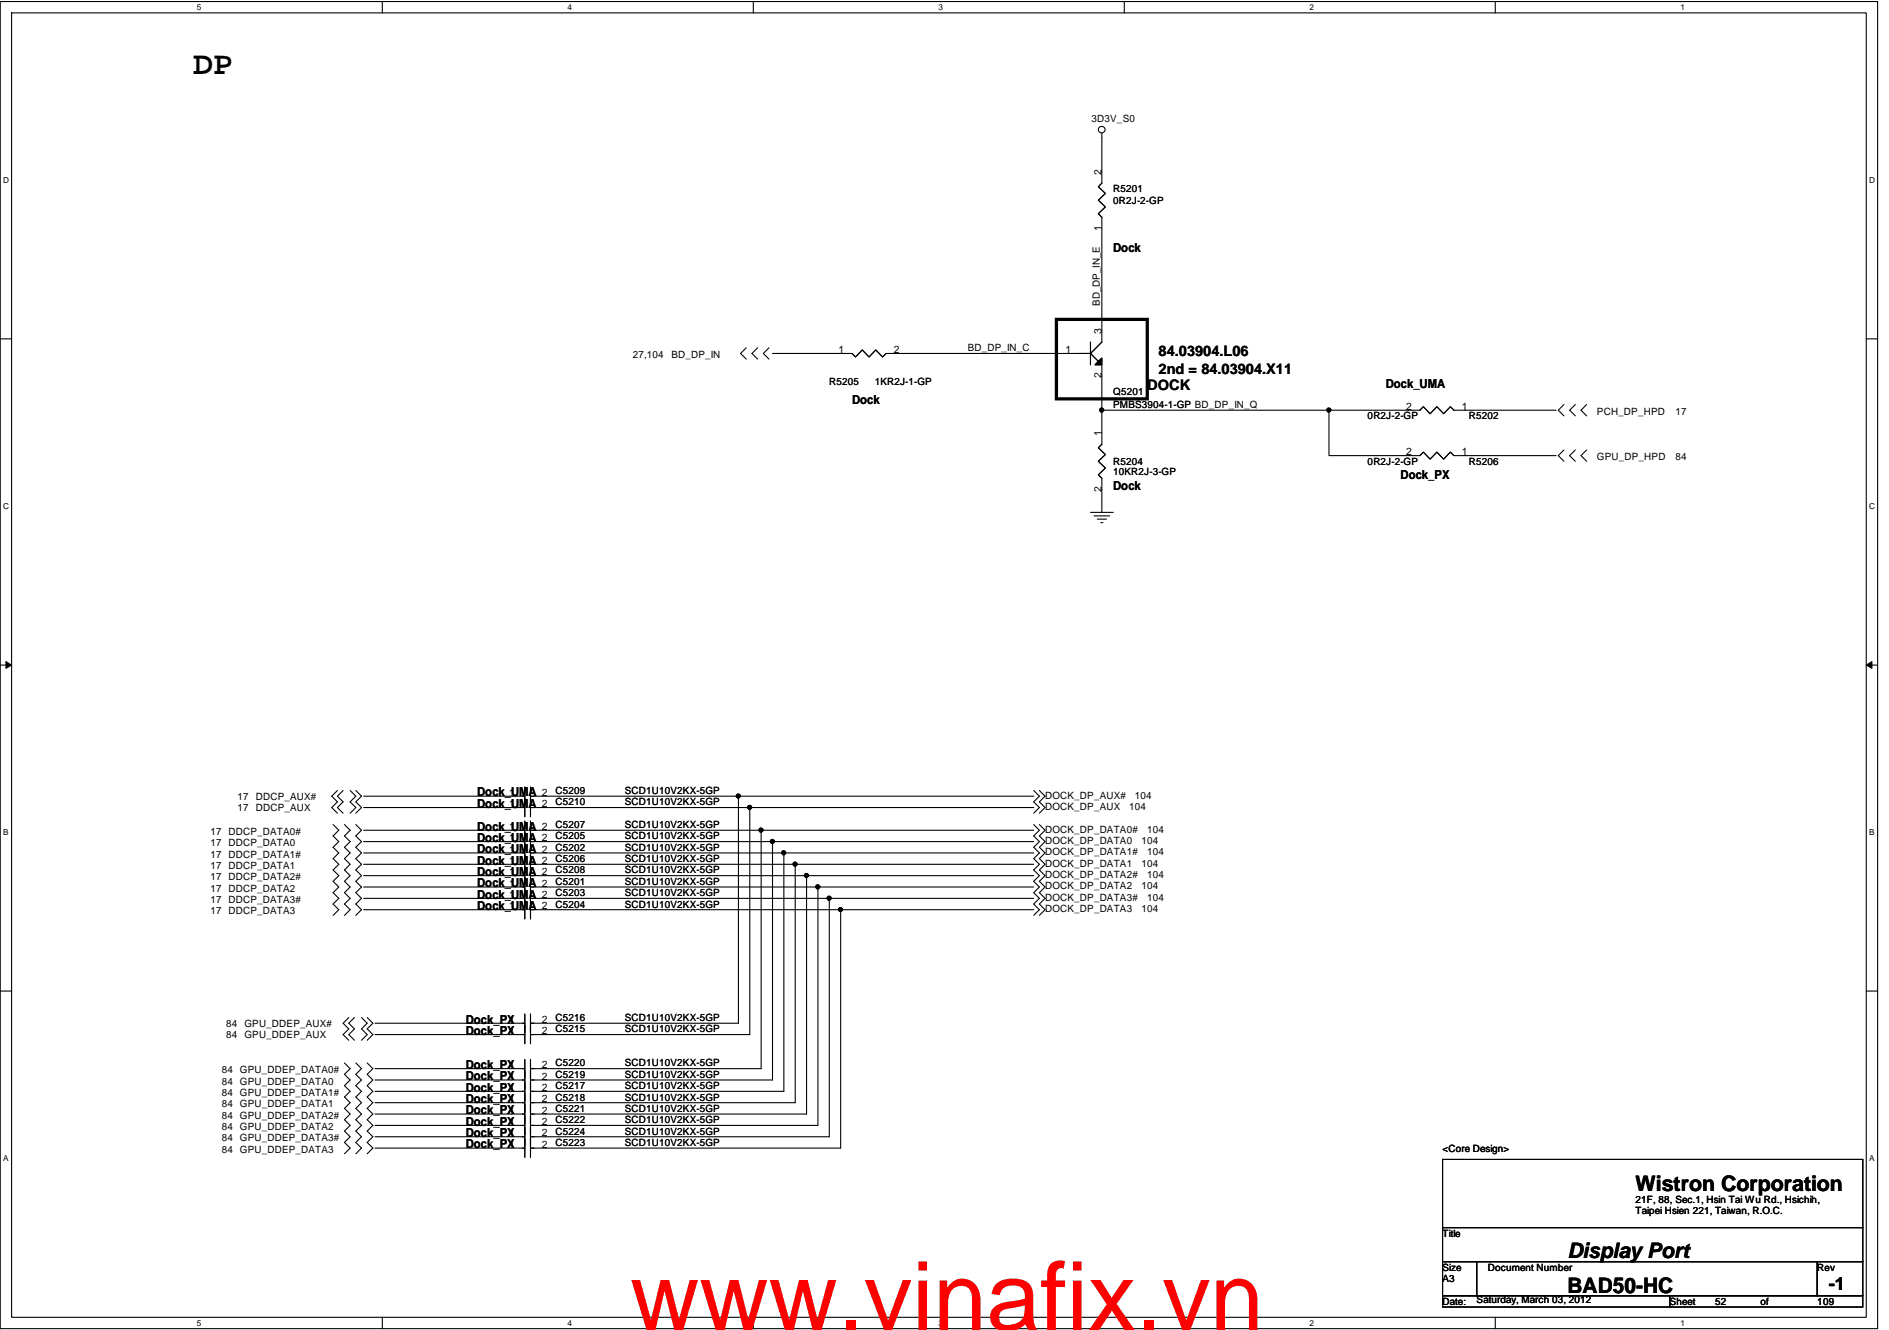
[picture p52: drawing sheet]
<svg xmlns="http://www.w3.org/2000/svg" width="278mm" height="196mm" viewBox="0 0 278 196" stroke-linecap="round" stroke-linejoin="round" font-family="sans-serif">
<defs><g id="words">
<text font-size="14.1" fill="#f00" x="92.8" y="196">www.vinafix.vn</text>
<text font-size="4.8" x="28.5" y="10.9">DP</text>
<g font-size="3.1">
<text x="240.9" y="175.4">Wistron Corporation</text>
<text x="230.8" y="185.4">Display Port</text>
<text x="230.8" y="190.5">BAD50-HC</text>
</g>
<text font-size="2.7" x="269.3" y="190">-1</text>
<g font-size="2.2">
<text x="170.6" y="52.4">84.03904.L06</text>
<text x="169" y="57.4">DOCK</text>
<text x="170.6" y="55.1">2nd = 84.03904.X11</text>
</g>
<g font-size="1.8">
<text x="163.9" y="37.1">Dock</text>
<text x="125.5" y="59.5">Dock</text>
<text x="204.1" y="57.1">Dock_UMA</text>
<text x="206.3" y="70.5">Dock_PX</text>
<text x="163.9" y="72.2">Dock</text>
<text x="70.3" y="117.3">Dock_UMA</text>
<text x="70.3" y="119">Dock_UMA</text>
<text x="70.3" y="124">Dock_UMA</text>
<text x="70.3" y="122.4">Dock_UMA</text>
<text x="70.3" y="125.7">Dock_UMA</text>
<text x="70.3" y="129">Dock_UMA</text>
<text x="70.3" y="130.7">Dock_UMA</text>
<text x="70.3" y="127.4">Dock_UMA</text>
<text x="70.3" y="132.4">Dock_UMA</text>
<text x="70.3" y="134.1">Dock_UMA</text>
<text x="68.6" y="152.5">Dock_PX</text>
<text x="68.6" y="150.8">Dock_PX</text>
<text x="68.6" y="160.8">Dock_PX</text>
<text x="68.6" y="159.1">Dock_PX</text>
<text x="68.6" y="157.5">Dock_PX</text>
<text x="68.6" y="162.5">Dock_PX</text>
<text x="68.6" y="164.2">Dock_PX</text>
<text x="68.6" y="165.8">Dock_PX</text>
<text x="68.6" y="167.5">Dock_PX</text>
<text x="68.6" y="169.2">Dock_PX</text>
</g>
<g font-size="1.5">
<text x="160.7" y="18">3D3V_S0</text>
<text x="162.2" y="25.8" transform="rotate(-90 162.2 25.8)">2</text>
<text x="163.9" y="28.3">R5201</text>
<text x="162.2" y="34" transform="rotate(-90 162.2 34)">1</text>
<text x="163.9" y="30">0R2J-2-GP</text>
<text x="161.9" y="45.1" transform="rotate(-90 161.9 45.1)">BD_DP_IN_E</text>
<text x="93.2" y="52.7">27,104</text>
<text x="98.9" y="52.7">BD_DP_IN</text>
<text x="123.5" y="52">1</text>
<text x="131.6" y="52">2</text>
<text x="142.5" y="51.8">BD_DP_IN_C</text>
<text x="156.9" y="52">1</text>
<text x="162.2" y="49.2" transform="rotate(-90 162.2 49.2)">3</text>
<text x="122.1" y="56.8">R5205</text>
<text x="128.8" y="56.8">1KR2J-1-GP</text>
<text x="162.2" y="55.7" transform="rotate(-90 162.2 55.7)">2</text>
<text x="163.9" y="58.1">Q5201</text>
<text x="162.2" y="64.3" transform="rotate(-90 162.2 64.3)">1</text>
<text x="163.9" y="60.1">PMBS3904-1-GP BD_DP_IN_Q</text>
<text x="201.4" y="61.8">0R2J-2-GP</text>
<text x="207.1" y="60.4">2</text>
<text x="215.3" y="60.4">1</text>
<text x="216.3" y="61.8">R5202</text>
<text x="235.2" y="61.1">PCH_DP_HPD</text>
<text x="246.7" y="61.1">17</text>
<text x="163.9" y="68.5">R5204</text>
<text x="163.9" y="70">10KR2J-3-GP</text>
<text x="201.4" y="68.5">0R2J-2-GP</text>
<text x="207.1" y="67.1">2</text>
<text x="215.3" y="67.1">1</text>
<text x="216.3" y="68.5">R5206</text>
<text x="235.2" y="67.8">GPU_DP_HPD</text>
<text x="246.7" y="67.8">84</text>
<text x="162.2" y="72.5" transform="rotate(-90 162.2 72.5)">2</text>
<text x="35" y="117.8">17 DDCP_AUX#</text>
<text x="35" y="119.5">17 DDCP_AUX</text>
<text x="75" y="117.3">1</text>
<text x="75" y="118.9">1</text>
<text x="79.8" y="117.3">2</text>
<text x="79.8" y="118.9">2</text>
<text x="81.8" y="117">C5209</text>
<text x="81.8" y="118.6">C5210</text>
<text x="92" y="117">SCD1U10V2KX-5GP</text>
<text x="92" y="118.6">SCD1U10V2KX-5GP</text>
<text x="153.9" y="117.7">DOCK_DP_AUX#</text>
<text x="153.9" y="119.3">DOCK_DP_AUX</text>
<text x="166.3" y="119.3">104</text>
<text x="167.1" y="117.7">104</text>
<text x="31" y="123">17 DDCP_DATA0#</text>
<text x="31" y="124.7">17 DDCP_DATA0</text>
<text x="75" y="123.9">1</text>
<text x="75" y="122.3">1</text>
<text x="75" y="125.6">1</text>
<text x="79.8" y="123.9">2</text>
<text x="79.8" y="122.3">2</text>
<text x="79.8" y="125.6">2</text>
<text x="81.8" y="123.7">C5205</text>
<text x="81.8" y="122">C5207</text>
<text x="81.8" y="125.3">C5202</text>
<text x="92" y="123.7">SCD1U10V2KX-5GP</text>
<text x="92" y="122">SCD1U10V2KX-5GP</text>
<text x="92" y="125.3">SCD1U10V2KX-5GP</text>
<text x="153.9" y="124.3">DOCK_DP_DATA0</text>
<text x="153.9" y="122.7">DOCK_DP_DATA0#</text>
<text x="168.1" y="124.3">104</text>
<text x="169" y="122.7">104</text>
<text x="31" y="126.3">17 DDCP_DATA1#</text>
<text x="31" y="128">17 DDCP_DATA1</text>
<text x="31" y="129.7">17 DDCP_DATA2#</text>
<text x="31" y="131.4">17 DDCP_DATA2</text>
<text x="75" y="129">1</text>
<text x="75" y="130.6">1</text>
<text x="75" y="127.3">1</text>
<text x="79.8" y="129">2</text>
<text x="79.8" y="130.6">2</text>
<text x="79.8" y="127.3">2</text>
<text x="81.8" y="128.7">C5208</text>
<text x="81.8" y="130.4">C5201</text>
<text x="81.8" y="127">C5206</text>
<text x="92" y="128.7">SCD1U10V2KX-5GP</text>
<text x="92" y="130.4">SCD1U10V2KX-5GP</text>
<text x="92" y="127">SCD1U10V2KX-5GP</text>
<text x="153.9" y="131">DOCK_DP_DATA2</text>
<text x="153.9" y="126">DOCK_DP_DATA1#</text>
<text x="153.9" y="127.7">DOCK_DP_DATA1</text>
<text x="153.9" y="129.4">DOCK_DP_DATA2#</text>
<text x="168.1" y="127.7">104</text>
<text x="168.1" y="131">104</text>
<text x="169" y="126">104</text>
<text x="169" y="129.4">104</text>
<text x="31" y="133">17 DDCP_DATA3#</text>
<text x="31" y="134.7">17 DDCP_DATA3</text>
<text x="75" y="132.3">1</text>
<text x="75" y="134">1</text>
<text x="79.8" y="132.3">2</text>
<text x="79.8" y="134">2</text>
<text x="81.8" y="132">C5203</text>
<text x="81.8" y="133.7">C5204</text>
<text x="92" y="132">SCD1U10V2KX-5GP</text>
<text x="92" y="133.7">SCD1U10V2KX-5GP</text>
<text x="153.9" y="132.7">DOCK_DP_DATA3#</text>
<text x="153.9" y="134.4">DOCK_DP_DATA3</text>
<text x="168.1" y="134.4">104</text>
<text x="169" y="132.7">104</text>
<text x="33.3" y="151.3">84 GPU_DDEP_AUX#</text>
<text x="33.3" y="152.9">84 GPU_DDEP_AUX</text>
<text x="75" y="152.4">1</text>
<text x="75" y="150.7">1</text>
<text x="79.8" y="152.4">2</text>
<text x="79.8" y="150.7">2</text>
<text x="81.8" y="152.1">C5215</text>
<text x="81.8" y="150.4">C5216</text>
<text x="92" y="152.1">SCD1U10V2KX-5GP</text>
<text x="92" y="150.4">SCD1U10V2KX-5GP</text>
<text x="32.6" y="161.5">84 GPU_DDEP_DATA1#</text>
<text x="32.6" y="158.1">84 GPU_DDEP_DATA0#</text>
<text x="32.6" y="159.8">84 GPU_DDEP_DATA0</text>
<text x="75" y="160.7">1</text>
<text x="75" y="159.1">1</text>
<text x="75" y="157.4">1</text>
<text x="79.8" y="160.7">2</text>
<text x="79.8" y="159.1">2</text>
<text x="79.8" y="157.4">2</text>
<text x="81.8" y="160.5">C5217</text>
<text x="81.8" y="158.8">C5219</text>
<text x="81.8" y="157.1">C5220</text>
<text x="92" y="160.5">SCD1U10V2KX-5GP</text>
<text x="92" y="158.8">SCD1U10V2KX-5GP</text>
<text x="92" y="157.1">SCD1U10V2KX-5GP</text>
<text x="32.6" y="164.8">84 GPU_DDEP_DATA2#</text>
<text x="32.6" y="166.5">84 GPU_DDEP_DATA2</text>
<text x="32.6" y="163.1">84 GPU_DDEP_DATA1</text>
<text x="75" y="162.4">1</text>
<text x="75" y="164.1">1</text>
<text x="75" y="165.8">1</text>
<text x="75" y="167.4">1</text>
<text x="79.8" y="162.4">2</text>
<text x="79.8" y="164.1">2</text>
<text x="79.8" y="165.8">2</text>
<text x="79.8" y="167.4">2</text>
<text x="81.8" y="162.1">C5218</text>
<text x="81.8" y="163.8">C5221</text>
<text x="81.8" y="165.5">C5222</text>
<text x="81.8" y="167.2">C5224</text>
<text x="92" y="162.1">SCD1U10V2KX-5GP</text>
<text x="92" y="163.8">SCD1U10V2KX-5GP</text>
<text x="92" y="165.5">SCD1U10V2KX-5GP</text>
<text x="92" y="167.2">SCD1U10V2KX-5GP</text>
<text x="32.6" y="168.1">84 GPU_DDEP_DATA3#</text>
<text x="32.6" y="169.8">84 GPU_DDEP_DATA3</text>
<text x="75" y="169.1">1</text>
<text x="79.8" y="169.1">2</text>
<text x="81.8" y="168.8">C5223</text>
<text x="92" y="168.8">SCD1U10V2KX-5GP</text>
<text x="212.4" y="169.7">&lt;Core Design&gt;</text>
<text x="240.9" y="177.2">21F, 88, Sec.1, Hsin Tai Wu Rd., Hsichih,</text>
<text x="240.9" y="178.9">Taipei Hsien 221, Taiwan, R.O.C.</text>
<text x="212.4" y="182.2">Title</text>
<text x="212.4" y="187.2">Size</text>
<text x="212.4" y="188.9">A3</text>
<text x="217.5" y="191.9">Saturday, March 03, 2012</text>
<text x="219.1" y="187.2">Document Number</text>
<text x="267.6" y="187.2">Rev</text>
<text x="212.4" y="192.2">Date:</text>
<text x="245.9" y="192.2">Sheet</text>
<text x="252.6" y="192.2">52</text>
<text x="259.3" y="192.2">of</text>
<text x="267.6" y="192.2">109</text>
</g>
<g font-size="1.2">
<text x="29" y="1.5">5</text>
<text x="83.6" y="1.5">4</text>
<text x="138.2" y="1.5">3</text>
<text x="192.8" y="1.5">2</text>
<text x="247.5" y="1.5">1</text>
<text x=".5" y="27">D</text>
<text x="275.3" y="27">D</text>
<text x=".5" y="75">C</text>
<text x="275.3" y="75">C</text>
<text x=".5" y="123.1">B</text>
<text x="275.3" y="123.1">B</text>
<text x=".5" y="171.1">A</text>
<text x="275.3" y="171.1">A</text>
<text x="29" y="195.3">5</text>
<text x="83.6" y="195.3">4</text>
<text x="138.2" y="195.3">3</text>
<text x="192.8" y="195.3">2</text>
<text x="247.5" y="195.3">1</text>
</g>
</g></defs>
<path d="M0 .2h276.5v195.5h-276.5zM1.7 1.9h273.1v192.2h-273.1z" fill="none" stroke="#000" stroke-width=".16"/>
<g fill="#fff">
<path d="M29 .4h.6v1.3h-.6z"/>
<path d="M29 194.2h.6v1.3h-.6z"/>
</g>
<path d="M56.3 .2v1.7M56.3 194.1v1.6" fill="none" stroke="#000" stroke-width=".16"/>
<g fill="#fff">
<path d="M83.6 .4h.6v1.3h-.6z"/>
<path d="M83.6 194.2h.6v1.3h-.6z"/>
</g>
<path d="M110.9 .2v1.7M110.9 194.1v1.6" fill="none" stroke="#000" stroke-width=".16"/>
<g fill="#fff">
<path d="M138.2 .4h.6v1.3h-.6z"/>
<path d="M138.2 194.2h.6v1.3h-.6z"/>
</g>
<path d="M165.6 .2v1.7M165.6 194.1v1.6" fill="none" stroke="#000" stroke-width=".16"/>
<g fill="#fff">
<path d="M192.8 .4h.7v1.3h-.7z"/>
<path d="M192.8 194.2h.7v1.3h-.7z"/>
</g>
<path d="M220.2 .2v1.7M220.2 194.1v1.6" fill="none" stroke="#000" stroke-width=".16"/>
<g fill="#fff">
<path d="M247.5 .4h.6v1.3h-.6z"/>
<path d="M247.5 194.2h.6v1.3h-.6z"/>
<path d="M.5 25.9h.8v1.3h-.8z"/>
<path d="M275.3 25.9h.8v1.3h-.8z"/>
<path d="M.5 73.9h.8v1.3h-.8z"/>
<path d="M275.3 73.9h.8v1.3h-.8z"/>
</g>
<path d="M0 49.9h1.7M274.8 49.9h1.7" fill="none" stroke="#000" stroke-width=".16"/>
<g fill="#fff">
<path d="M.5 122h.7v1.3h-.7z"/>
<path d="M275.3 122h.7v1.3h-.7z"/>
</g>
<path d="M0 98h1.7M274.8 98h1.7" fill="none" stroke="#000" stroke-width=".16"/>
<path d="M.9 97.5l.8 .5-.8 .5zM274.8 98l.9-.5v1z" fill="#000"/>
<path d="M.9 97.5l.8 .5-.8 .5zM274.8 98l.9-.5v1z" fill="none" stroke="#000" stroke-width=".15"/>
<g fill="#fff">
<path d="M.5 170h.7v1.3h-.7z"/>
<path d="M275.3 170h.7v1.3h-.7z"/>
</g>
<g fill="none" stroke="#000" stroke-width=".16">
<path d="M162.3 19.6v7.4l-.6 .5 1.1 1-1.1 1 1.1 1-1.1 1 .6 .5v18.4l-1.7 1.7 1.1 1.1M109.9 51.2l-.8 .9 .8 .8M111.6 51.2l-.9 .9 .9 .8M113.2 51.2l-.8 .9 .8 .8M113.8 52.1h11.7l.5 .5 1-1 1 1 1-1 1 1 .5-.5h30.1M160.6 50.4v3.3M161.7 53.2l.6-.5v1h-1zM162.3 53.7v6.7M230.3 59.6l-.8 .8 .8 .9M232 59.6l-.9 .8 .9 .9M233.7 59.6l-.9 .8 .9 .9M160.6 75.5h3.3"/>
<path d="M161.1 76h2.3M161.6 76.5h1.3M162.1 77h.3M162.3 60.4h33.4M162.3 60.4v5.1l-.6 .5 1.1 1-1.1 1 1.1 1-1.1 1 .6 .5v5M195.7 60.4v6.7h13.4l.5-.5 1 1 1-1 1 1 1-1 .5 .5h15.1M195.7 60.4h13.4l.5-.5 1 1.1 1-1.1 1 1.1 1-1.1 .5 .5h15.1M230.3 66.3l-.8 .8 .8 .9M232 66.3l-.9 .8 .9 .9M233.7 66.3l-.9 .8 .9 .9M49.7 116.5l-.8 .8 .8 .8-.8 .9 .8 .8M50.5 116.5l-.8 .8 .8 .8-.8 .9 .8 .8"/>
<path d="M51.6 116.5l.8 .8-.8 .8 .8 .9-.8 .8M52.4 116.5l.8 .8-.8 .8 .8 .9-.8 .8M77.3 115.9v2.8M77.3 117.6v2.7M77.3 119h-23.7M77.3 117.3h-23.7M78.1 115.9v2.8M78.1 117.6v2.7M78.1 117.3h30.6M78.1 119h32.3M108.7 117.3h43.5M108.7 117.3v33.4h-30.6"/>
<path d="M110.4 119v33.4h-32.3M110.4 119h41.8M152.2 116.5l.9 .8-.9 .8 .9 .9-.9 .8M153.1 116.5l.8 .8-.8 .8 .8 .9-.8 .8M49.1 121.5l.8 .8-.8 .8 .8 .9-.8 .8 .8 .9-.8 .8 .8 .8-.8 .9 .8 .8-.8 .8 .8 .9-.8 .8 .8 .8-.8 .9 .8 .8-.8 .9M50.7 121.5l.9 .8-.9 .8 .9 .9-.9 .8 .9 .9-.9 .8 .9 .8-.9 .9 .9 .8-.9 .8 .9 .9-.9 .8 .9 .8-.9 .9 .9 .8-.9 .9M52.4 121.5l.8 .8-.8 .8 .8 .9-.8 .8 .8 .9-.8 .8 .8 .8-.8 .9 .8 .8-.8 .8 .8 .9-.8 .8 .8 .8-.8 .9 .8 .8-.8 .9M77.3 122.6v2.7M77.3 121v2.7M77.3 127.6v2.8M77.3 129.3v2.7M77.3 124.3v2.7"/>
<path d="M77.3 131v2.7M77.3 132.7v2.7M77.3 126v2.7M77.3 130.7h-23.7M77.3 129h-23.7M77.3 122.3h-23.7M77.3 124h-23.7M77.3 132.3h-23.7M77.3 125.7h-23.7M77.3 134h-23.7M77.3 127.3h-23.7M78.1 122.6v2.7"/>
<path d="M78.1 121v2.7M78.1 127.6v2.8M78.1 129.3v2.7M78.1 124.3v2.7M78.1 131v2.7M78.1 132.7v2.7M78.1 126v2.7M78.1 129h40.7M78.1 125.7h37.3M78.1 130.7h42.4M78.1 127.3h39M78.1 122.3h34"/>
<path d="M78.1 132.3h44M78.1 124h35.7M78.1 134h45.7M112.1 122.3v35.1h-34M112.1 122.3h40.1M113.8 124h38.4M113.8 124v35.1h-35.7M115.4 125.7v35.1h-37.3M115.4 125.7h36.8M117.1 127.3v35.2h-39M117.1 127.3h35.1M118.8 129v35.1h-40.7"/>
<path d="M118.8 129h33.4M120.5 130.7v35.1h-42.4M120.5 130.7h31.7M122.1 132.3v35.2h-44M122.1 132.3h30.1M123.8 134v35.1h-45.7M123.8 134h28.4M152.2 121.5l.9 .8-.9 .8 .9 .9-.9 .8 .9 .9-.9 .8 .9 .8-.9 .9 .9 .8-.9 .8 .9 .9-.9 .8 .9 .8-.9 .9 .9 .8-.9 .9M153.1 121.5l.8 .8-.8 .8 .8 .9-.8 .8 .8 .9-.8 .8 .8 .8-.8 .9 .8 .8-.8 .8 .8 .9-.8 .8 .8 .8-.8 .9 .8 .8-.8 .9M0 146h1.7M50.7 156.6l.9 .8-.9 .9 .9 .8-.9 .8 .9 .9-.9 .8 .9 .9-.9 .8 .9 .8-.9 .9 .9 .8-.9 .8 .9 .9-.9 .8 .9 .8-.9 .9M51.4 149.9l-.9 .8 .9 .9-.9 .8 .9 .9"/>
<path d="M52.2 149.9l-.8 .8 .8 .9-.8 .8 .8 .9M52.4 156.6l.8 .8-.8 .9 .8 .8-.8 .8 .8 .9-.8 .8 .8 .9-.8 .8 .8 .8-.8 .9 .8 .8-.8 .8 .8 .9-.8 .8 .8 .8-.8 .9M53.2 149.9l.9 .8-.9 .9 .9 .8-.9 .9M54.1 156.6l.8 .8-.8 .9 .8 .8-.8 .8 .8 .9-.8 .8 .8 .9-.8 .8 .8 .8-.8 .9 .8 .8-.8 .8 .8 .9-.8 .8 .8 .8-.8 .9M54.1 149.9l.8 .8-.8 .9 .8 .8-.8 .9M55.2 152.4h22.1M55.2 157.4h22.1M77.3 151.1v2.7M77.3 149.4v2.7M77.3 159.4v2.7M77.3 157.8v2.7M77.3 156.1v2.7"/>
<path d="M77.3 150.7h-22.1M77.3 159.1h-22.1M78.1 151.1v2.7M78.1 149.4v2.7M78.1 159.4v2.7M78.1 157.8v2.7M78.1 156.1v2.7M274.8 146h1.7M55.2 162.5h22.1M55.2 164.1h22.1M55.2 165.8h22.1M55.2 167.5h22.1"/>
<path d="M77.3 161.1v2.7M77.3 162.8v2.7M77.3 167.8v2.7M77.3 164.4v2.8M77.3 166.1v2.7M77.3 160.8h-22.1M77.3 169.1h-22.1M78.1 161.1v2.7M78.1 162.8v2.7M78.1 167.8v2.7M78.1 164.4v2.8M78.1 166.1v2.7"/>
<path d="M212.4 170.8h61.9v10h-61.9zM212.4 180.8h61.9v5.1h-61.9zM212.4 185.9h5.1v5h-5.1zM212.4 190.9h33.5v1.7h-33.5zM217.5 185.9h50.1v5h-50.1zM245.9 190.9h28.4v1.7h-28.4zM267.6 185.9h6.7v5h-6.7z"/>
<circle cx="162.2" cy="19.1" r=".49"/>
<circle cx="162.2" cy="60.4" r=".3"/>
<circle cx="195.7" cy="60.4" r=".3"/>
<circle cx="108.7" cy="117.3" r=".3"/>
<circle cx="110.4" cy="118.9" r=".3"/>
<circle cx="112.1" cy="122.3" r=".3"/>
<circle cx="113.7" cy="124" r=".3"/>
<circle cx="115.4" cy="125.6" r=".3"/>
<circle cx="117.1" cy="127.3" r=".3"/>
<circle cx="118.8" cy="129" r=".3"/>
<circle cx="120.4" cy="130.7" r=".3"/>
<circle cx="122.1" cy="132.3" r=".3"/>
<circle cx="123.8" cy="134" r=".3"/>
</g>
<g fill="#000">
<path d="M161.7 53.2l.6-.5v1h-1z" fill-rule="evenodd"/>
<path d="M161.7 53.2l.6-.5v1h-1z" fill-rule="evenodd"/>
<circle cx="162.2" cy="60.4" r=".3"/>
<circle cx="195.7" cy="60.4" r=".3"/>
<circle cx="108.7" cy="117.3" r=".3"/>
<circle cx="110.4" cy="118.9" r=".3"/>
<circle cx="112.1" cy="122.3" r=".3"/>
<circle cx="113.7" cy="124" r=".3"/>
<circle cx="115.4" cy="125.6" r=".3"/>
<circle cx="117.1" cy="127.3" r=".3"/>
<circle cx="118.8" cy="129" r=".3"/>
<circle cx="120.4" cy="130.7" r=".3"/>
<circle cx="122.1" cy="132.3" r=".3"/>
<circle cx="123.8" cy="134" r=".3"/>
</g>
<path d="M155.6 47.1h13.4v11.7h-13.4z" fill="none" stroke="#000" stroke-width=".48"/>
<use href="#words"/>
</svg>
